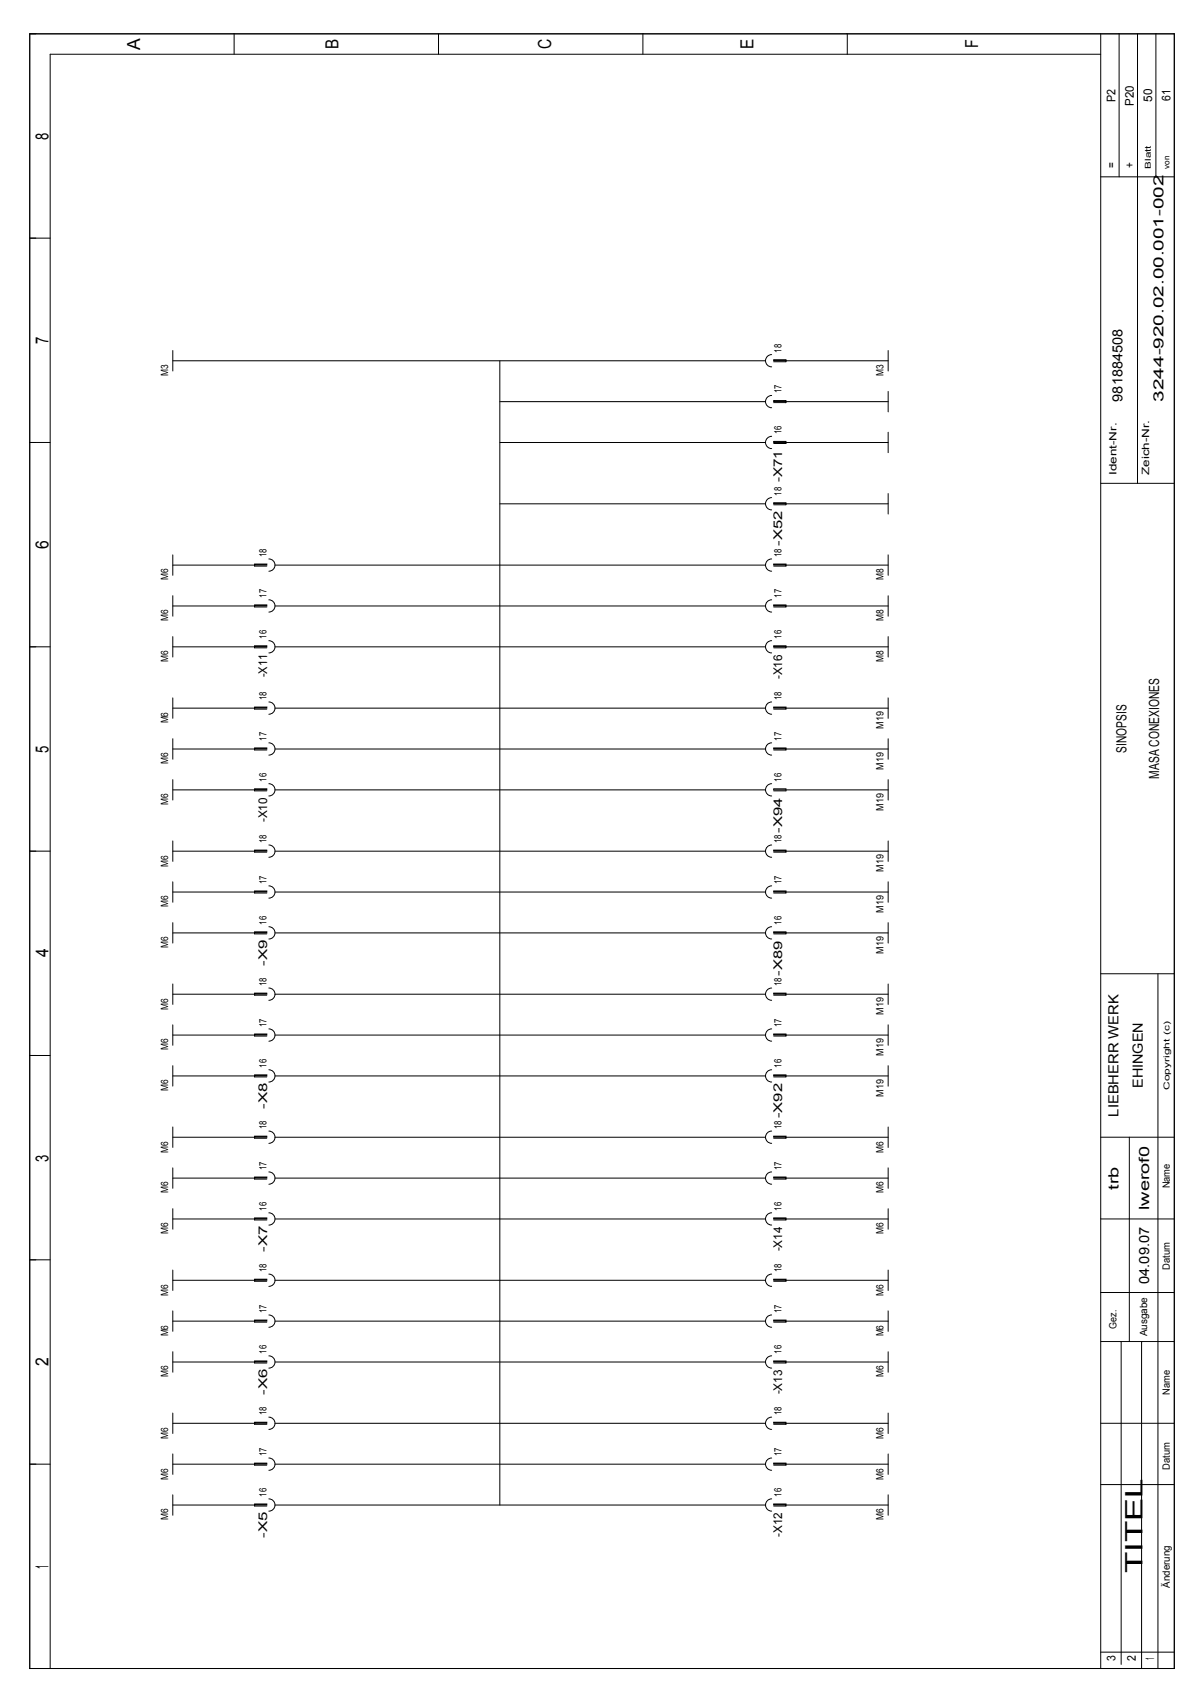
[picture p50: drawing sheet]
<svg xmlns="http://www.w3.org/2000/svg" width="210mm" height="297mm" viewBox="0 0 210 297" stroke-linecap="round" stroke-linejoin="round" font-family="sans-serif">
<defs><g id="words">
<text font-size="4.2" x="201.4" y="277.3" transform="rotate(-90 201.4 277.3)">TITEL</text>
<g font-size="3.2">
<text x="24.7" y="8.7" transform="rotate(-90 24.7 8.7)">A</text>
<text x="59.7" y="8.6" transform="rotate(-90 59.7 8.6)">B</text>
<text x="97.1" y="8.7" transform="rotate(-90 97.1 8.7)">C</text>
<text x="132.8" y="8.6" transform="rotate(-90 132.8 8.6)">E</text>
<text x="172.4" y="8.5" transform="rotate(-90 172.4 8.5)">F</text>
<text x="8.5" y="24.7" transform="rotate(-90 8.5 24.7)">8</text>
<text x="8.5" y="60.7" transform="rotate(-90 8.5 60.7)">7</text>
<text x="8.5" y="96.7" transform="rotate(-90 8.5 96.7)">6</text>
<text x="8.5" y="132.7" transform="rotate(-90 8.5 132.7)">5</text>
<text x="8.5" y="168.8" transform="rotate(-90 8.5 168.8)">4</text>
<text x="8.5" y="204.8" transform="rotate(-90 8.5 204.8)">3</text>
<text x="8.5" y="240.8" transform="rotate(-90 8.5 240.8)">2</text>
<text x="8.5" y="276.5" transform="rotate(-90 8.5 276.5)">1</text>
</g>
<g font-size="2.5">
<text x="197.8" y="70.8" transform="rotate(-90 197.8 70.8)">981884508</text>
<text x="205" y="70.8" transform="rotate(-90 205 70.8)">3244-920.02.00.001-002</text>
<text x="198.6" y="132.7" transform="rotate(-90 198.6 132.7)">SINOPSIS</text>
<text x="204.3" y="137.3" transform="rotate(-90 204.3 137.3)">MASA CONEXIONES</text>
<text x="201.4" y="191.8" transform="rotate(-90 201.4 191.8)">EHINGEN</text>
<text x="197.1" y="196.8" transform="rotate(-90 197.1 196.8)">LIEBHERR WERK</text>
<text x="197.1" y="209.7" transform="rotate(-90 197.1 209.7)">trb</text>
<text x="202.5" y="213.3" transform="rotate(-90 202.5 213.3)">lwerof0</text>
<text x="202.5" y="226.3" transform="rotate(-90 202.5 226.3)">04.09.07</text>
</g>
<g font-size="2.1">
<text x="196.6" y="18" transform="rotate(-90 196.6 18)">P2</text>
<text x="203.1" y="17.9" transform="rotate(-90 203.1 17.9)">50</text>
<text x="206.3" y="17.7" transform="rotate(-90 206.3 17.7)">61</text>
<text x="199.8" y="18.6" transform="rotate(-90 199.8 18.6)">P20</text>
<text x="196.6" y="29.6" transform="rotate(-90 196.6 29.6)">=</text>
<text x="199.8" y="29.6" transform="rotate(-90 199.8 29.6)">+</text>
<text x="137.9" y="85" transform="rotate(-90 137.9 85)">-X71</text>
<text x="137.9" y="96.3" transform="rotate(-90 137.9 96.3)">-X52</text>
<text x="47.1" y="119.4" transform="rotate(-90 47.1 119.4)">-X11</text>
<text x="137.9" y="119.8" transform="rotate(-90 137.9 119.8)">-X16</text>
<text x="47.1" y="145" transform="rotate(-90 47.1 145)">-X10</text>
<text x="137.9" y="146.8" transform="rotate(-90 137.9 146.8)">-X94</text>
<text x="47.1" y="170.3" transform="rotate(-90 47.1 170.3)">-X9</text>
<text x="137.9" y="172" transform="rotate(-90 137.9 172)">-X89</text>
<text x="47.1" y="195.5" transform="rotate(-90 47.1 195.5)">-X8</text>
<text x="137.9" y="197.1" transform="rotate(-90 137.9 197.1)">-X92</text>
<text x="47.1" y="220.7" transform="rotate(-90 47.1 220.7)">-X7</text>
<text x="137.9" y="220.6" transform="rotate(-90 137.9 220.6)">-X14</text>
<text x="47.1" y="245.9" transform="rotate(-90 47.1 245.9)">-X6</text>
<text x="137.9" y="245.8" transform="rotate(-90 137.9 245.8)">-X13</text>
<text x="47.1" y="271.1" transform="rotate(-90 47.1 271.1)">-X5</text>
<text x="137.9" y="271" transform="rotate(-90 137.9 271)">-X12</text>
<text x="196.6" y="292.9" transform="rotate(-90 196.6 292.9)">3</text>
<text x="200.2" y="292.8" transform="rotate(-90 200.2 292.8)">2</text>
<text x="203.4" y="292.6" transform="rotate(-90 203.4 292.6)">1</text>
</g>
<g font-size="1.8">
<text x="137.7" y="62.2" transform="rotate(-90 137.7 62.2)">18</text>
<text x="29.7" y="66.3" transform="rotate(-90 29.7 66.3)">M3</text>
<text x="137.7" y="69.4" transform="rotate(-90 137.7 69.4)">17</text>
<text x="155.7" y="66.3" transform="rotate(-90 155.7 66.3)">M3</text>
<text x="137.7" y="76.6" transform="rotate(-90 137.7 76.6)">16</text>
<text x="196.8" y="83.8" transform="rotate(-90 196.8 83.8)">Ident-Nr.</text>
<text x="202.6" y="83.8" transform="rotate(-90 202.6 83.8)">Zeich-Nr.</text>
<text x="137.7" y="87.4" transform="rotate(-90 137.7 87.4)">18</text>
<text x="46.9" y="98.2" transform="rotate(-90 46.9 98.2)">18</text>
<text x="137.7" y="98.2" transform="rotate(-90 137.7 98.2)">18</text>
<text x="29.7" y="102.3" transform="rotate(-90 29.7 102.3)">M6</text>
<text x="46.9" y="105.4" transform="rotate(-90 46.9 105.4)">17</text>
<text x="137.7" y="105.4" transform="rotate(-90 137.7 105.4)">17</text>
<text x="155.7" y="102.3" transform="rotate(-90 155.7 102.3)">M8</text>
<text x="29.7" y="109.5" transform="rotate(-90 29.7 109.5)">M6</text>
<text x="46.9" y="112.6" transform="rotate(-90 46.9 112.6)">16</text>
<text x="137.7" y="112.6" transform="rotate(-90 137.7 112.6)">16</text>
<text x="155.7" y="109.5" transform="rotate(-90 155.7 109.5)">M8</text>
<text x="29.7" y="116.7" transform="rotate(-90 29.7 116.7)">M6</text>
<text x="155.7" y="116.7" transform="rotate(-90 155.7 116.7)">M8</text>
<text x="46.9" y="123.4" transform="rotate(-90 46.9 123.4)">18</text>
<text x="137.7" y="123.4" transform="rotate(-90 137.7 123.4)">18</text>
<text x="29.7" y="127.5" transform="rotate(-90 29.7 127.5)">M6</text>
<text x="46.9" y="130.6" transform="rotate(-90 46.9 130.6)">17</text>
<text x="137.7" y="130.6" transform="rotate(-90 137.7 130.6)">17</text>
<text x="155.7" y="128.5" transform="rotate(-90 155.7 128.5)">M19</text>
<text x="29.7" y="134.7" transform="rotate(-90 29.7 134.7)">M6</text>
<text x="46.9" y="137.8" transform="rotate(-90 46.9 137.8)">16</text>
<text x="137.7" y="137.8" transform="rotate(-90 137.7 137.8)">16</text>
<text x="155.7" y="135.7" transform="rotate(-90 155.7 135.7)">M19</text>
<text x="29.7" y="141.9" transform="rotate(-90 29.7 141.9)">M6</text>
<text x="155.7" y="142.9" transform="rotate(-90 155.7 142.9)">M19</text>
<text x="46.9" y="148.6" transform="rotate(-90 46.9 148.6)">18</text>
<text x="137.7" y="148.6" transform="rotate(-90 137.7 148.6)">18</text>
<text x="29.7" y="152.8" transform="rotate(-90 29.7 152.8)">M6</text>
<text x="46.9" y="155.8" transform="rotate(-90 46.9 155.8)">17</text>
<text x="137.7" y="155.8" transform="rotate(-90 137.7 155.8)">17</text>
<text x="155.7" y="153.7" transform="rotate(-90 155.7 153.7)">M19</text>
<text x="29.7" y="160" transform="rotate(-90 29.7 160)">M6</text>
<text x="155.7" y="160.9" transform="rotate(-90 155.7 160.9)">M19</text>
<text x="29.7" y="167.2" transform="rotate(-90 29.7 167.2)">M6</text>
<text x="46.9" y="163" transform="rotate(-90 46.9 163)">16</text>
<text x="137.7" y="163" transform="rotate(-90 137.7 163)">16</text>
<text x="46.9" y="173.8" transform="rotate(-90 46.9 173.8)">18</text>
<text x="137.7" y="173.8" transform="rotate(-90 137.7 173.8)">18</text>
<text x="155.7" y="168.1" transform="rotate(-90 155.7 168.1)">M19</text>
<text x="29.7" y="178" transform="rotate(-90 29.7 178)">M6</text>
<text x="155.7" y="178.9" transform="rotate(-90 155.7 178.9)">M19</text>
<text x="29.7" y="185.2" transform="rotate(-90 29.7 185.2)">M6</text>
<text x="46.9" y="181" transform="rotate(-90 46.9 181)">17</text>
<text x="137.7" y="181" transform="rotate(-90 137.7 181)">17</text>
<text x="46.9" y="188.2" transform="rotate(-90 46.9 188.2)">16</text>
<text x="137.7" y="188.2" transform="rotate(-90 137.7 188.2)">16</text>
<text x="155.7" y="186.1" transform="rotate(-90 155.7 186.1)">M19</text>
<text x="29.7" y="192.4" transform="rotate(-90 29.7 192.4)">M6</text>
<text x="155.7" y="193.3" transform="rotate(-90 155.7 193.3)">M19</text>
<text x="29.7" y="203.2" transform="rotate(-90 29.7 203.2)">M6</text>
<text x="46.9" y="199" transform="rotate(-90 46.9 199)">18</text>
<text x="137.7" y="199" transform="rotate(-90 137.7 199)">18</text>
<text x="155.7" y="203.2" transform="rotate(-90 155.7 203.2)">M6</text>
<text x="46.9" y="206.2" transform="rotate(-90 46.9 206.2)">17</text>
<text x="137.7" y="206.2" transform="rotate(-90 137.7 206.2)">17</text>
<text x="206.2" y="209.5" transform="rotate(-90 206.2 209.5)">Name</text>
<text x="29.7" y="210.4" transform="rotate(-90 29.7 210.4)">M6</text>
<text x="46.9" y="213.4" transform="rotate(-90 46.9 213.4)">16</text>
<text x="137.7" y="213.4" transform="rotate(-90 137.7 213.4)">16</text>
<text x="155.7" y="210.4" transform="rotate(-90 155.7 210.4)">M6</text>
<text x="29.7" y="217.6" transform="rotate(-90 29.7 217.6)">M6</text>
<text x="155.7" y="217.6" transform="rotate(-90 155.7 217.6)">M6</text>
<text x="46.9" y="224.2" transform="rotate(-90 46.9 224.2)">18</text>
<text x="137.7" y="224.2" transform="rotate(-90 137.7 224.2)">18</text>
<text x="206.2" y="223.8" transform="rotate(-90 206.2 223.8)">Datum</text>
<text x="29.7" y="228.4" transform="rotate(-90 29.7 228.4)">M6</text>
<text x="46.9" y="231.5" transform="rotate(-90 46.9 231.5)">17</text>
<text x="137.7" y="231.5" transform="rotate(-90 137.7 231.5)">17</text>
<text x="155.7" y="228.4" transform="rotate(-90 155.7 228.4)">M6</text>
<text x="29.7" y="235.6" transform="rotate(-90 29.7 235.6)">M6</text>
<text x="46.9" y="238.7" transform="rotate(-90 46.9 238.7)">16</text>
<text x="137.7" y="238.7" transform="rotate(-90 137.7 238.7)">16</text>
<text x="155.7" y="235.6" transform="rotate(-90 155.7 235.6)">M6</text>
<text x="196.8" y="234.2" transform="rotate(-90 196.8 234.2)">Gez.</text>
<text x="202.2" y="235.6" transform="rotate(-90 202.2 235.6)">Ausgabe</text>
<text x="29.7" y="242.8" transform="rotate(-90 29.7 242.8)">M6</text>
<text x="155.7" y="242.8" transform="rotate(-90 155.7 242.8)">M6</text>
<text x="206.2" y="245.9" transform="rotate(-90 206.2 245.9)">Name</text>
<text x="46.9" y="249.5" transform="rotate(-90 46.9 249.5)">18</text>
<text x="137.7" y="249.5" transform="rotate(-90 137.7 249.5)">18</text>
<text x="29.7" y="253.6" transform="rotate(-90 29.7 253.6)">M6</text>
<text x="46.9" y="256.7" transform="rotate(-90 46.9 256.7)">17</text>
<text x="137.7" y="256.7" transform="rotate(-90 137.7 256.7)">17</text>
<text x="155.7" y="253.6" transform="rotate(-90 155.7 253.6)">M6</text>
<text x="29.7" y="260.8" transform="rotate(-90 29.7 260.8)">M6</text>
<text x="46.9" y="263.9" transform="rotate(-90 46.9 263.9)">16</text>
<text x="137.7" y="263.9" transform="rotate(-90 137.7 263.9)">16</text>
<text x="155.7" y="260.8" transform="rotate(-90 155.7 260.8)">M6</text>
<text x="206.2" y="259.1" transform="rotate(-90 206.2 259.1)">Datum</text>
<text x="29.7" y="268" transform="rotate(-90 29.7 268)">M6</text>
<text x="155.7" y="268" transform="rotate(-90 155.7 268)">M6</text>
<text x="206.2" y="279.9" transform="rotate(-90 206.2 279.9)">Änderung</text>
</g>
<g font-size="1.4">
<text x="202.9" y="29.7" transform="rotate(-90 202.9 29.7)">Blatt</text>
<text x="206.1" y="29.7" transform="rotate(-90 206.1 29.7)">von</text>
<text x="206.1" y="192.1" transform="rotate(-90 206.1 192.1)">Copyright (c)</text>
</g>
</g></defs>
<g fill="none" stroke="#000" stroke-width=".18">
<path d="M5.2 6h201.8v288.1h-201.8zM41.3 6v3.6M77.3 6v3.6M113.3 6v3.6M149.3 6v3.6M194 9.6h-185.2v284.5M194 6v288.1M197.2 6v25.2M200.5 6v79.2M203.7 6v25.2M194 31.2h13M5.2 42h3.6"/>
<path d="M5.2 78h3.6M30.5 61.8v3.6M30.5 63.6h104.4M88.1 63.6v201.7M88.1 78h46.8M88.1 70.8h46.8M136 76.9a1.08 1.08 0 0 0-1.1 1.1 1.08 1.08 0 0 0 1.1 1.1M136 69.7a1.08 1.08 0 0 0-1.1 1.1 1.08 1.08 0 0 0 1.1 1.1M136 62.5a1.08 1.08 0 0 0-1.1 1.1 1.08 1.08 0 0 0 1.1 1.1M156.5 78h-20.1v-.2h2.1v.4h-2.1M156.5 70.8h-20.1v-.2h2.1v.4h-2.1M156.5 63.6h-20.1v-.2h2.1v.4h-2.1"/>
<path d="M156.5 61.8v3.6M156.5 69v3.6M156.5 76.2v3.6M30.5 99.6h16.5v-.2h-2.1v.4h2.1M30.5 97.8v3.6M47.4 98.5a1.08 1.08 0 0 1 1.1 1.1 1.08 1.08 0 0 1-1.1 1.1M48.5 99.6h86.4M88.1 88.8h46.8M136 98.5a1.08 1.08 0 0 0-1.1 1.1 1.08 1.08 0 0 0 1.1 1.1M136 87.7a1.08 1.08 0 0 0-1.1 1.1 1.08 1.08 0 0 0 1.1 1.1M156.5 99.6h-20.1v-.2h2.1v.4h-2.1M156.5 88.8h-20.1v-.2h2.1v.4h-2.1"/>
<path d="M156.5 87v3.6M156.5 97.8v3.6M194 85.2h13M5.2 114h3.6M30.5 114h16.5v-.2h-2.1v.4h2.1M30.5 106.8h14.4M30.5 105v3.6M30.5 112.2v3.6M44.9 106.8h2.1v-.2h-2.1v.4h2.1M47.4 112.9a1.08 1.08 0 0 1 1.1 1.1 1.08 1.08 0 0 1-1.1 1.1M47.4 105.7a1.08 1.08 0 0 1 1.1 1.1 1.08 1.08 0 0 1-1.1 1.1M48.5 114h86.4"/>
<path d="M48.5 106.8h86.4M136 112.9a1.08 1.08 0 0 0-1.1 1.1 1.08 1.08 0 0 0 1.1 1.1M136 105.7a1.08 1.08 0 0 0-1.1 1.1 1.08 1.08 0 0 0 1.1 1.1M138.5 106.8h18M138.5 106.8h-2.1v-.2h2.1v.4h-2.1M156.5 114h-20.1v-.2h2.1v.4h-2.1M156.5 105v3.6M156.5 112.2v3.6M30.5 139.2h16.5v-.1h-2.1v.3h2.1M30.5 132h16.5v-.1h-2.1v.3h2.1M30.5 124.8h16.5v-.2h-2.1v.4h2.1M30.5 123v3.6"/>
<path d="M30.5 130.2v3.6M30.5 137.4v3.6M47.4 138.2a1.08 1.08 0 0 1 1.1 1 1.08 1.08 0 0 1-1.1 1.1M47.4 131a1.08 1.08 0 0 1 1.1 1 1.08 1.08 0 0 1-1.1 1.1M47.4 123.7a1.08 1.08 0 0 1 1.1 1.1 1.08 1.08 0 0 1-1.1 1.1M48.5 139.2h86.4M48.5 132h86.4M48.5 124.8h86.4M136 138.2a1.08 1.08 0 0 0-1.1 1 1.08 1.08 0 0 0 1.1 1.1M136 131a1.08 1.08 0 0 0-1.1 1 1.08 1.08 0 0 0 1.1 1.1M136 123.7a1.08 1.08 0 0 0-1.1 1.1 1.08 1.08 0 0 0 1.1 1.1M156.5 139.2h-20.1v-.1h2.1v.3h-2.1"/>
<path d="M156.5 132h-20.1v-.1h2.1v.3h-2.1M156.5 124.8h-20.1v-.2h2.1v.4h-2.1M156.5 123v3.6M156.5 130.2v3.6M156.5 137.4v3.6M5.2 150h3.6M30.5 157.3l16.5-.1v-.1h-2.1v.3h2.1M30.5 150h14.4M30.5 148.2v3.6M30.5 155.4v3.6M44.9 150h2.1v-.1h-2.1v.3h2.1M47.4 156.2a1.08 1.08 0 0 1 1.1 1 1.08 1.08 0 0 1-1.1 1.1"/>
<path d="M47.4 149a1.08 1.08 0 0 1 1.1 1 1.08 1.08 0 0 1-1.1 1.1M48.5 157.3h86.4M48.5 150h86.4M136 156.2a1.08 1.08 0 0 0-1.1 1 1.08 1.08 0 0 0 1.1 1.1M136 149a1.08 1.08 0 0 0-1.1 1 1.08 1.08 0 0 0 1.1 1.1M138.5 150h18M138.5 150h-2.1v-.1h2.1v.3h-2.1M156.5 157.3l-20.1-.1v-.1h2.1v.3h-2.1M156.5 148.2v3.6M156.5 155.4v3.7M30.5 175.3h16.5v-.2h-2.1v.3h2.1M30.5 164.5h14.4"/>
<path d="M30.5 162.7v3.6M30.5 173.5v3.6M44.9 164.5h2.1v-.2h-2.1v.3h2.1M47.4 174.2a1.08 1.08 0 0 1 1.1 1.1 1.08 1.08 0 0 1-1.1 1M47.4 163.4a1.08 1.08 0 0 1 1.1 1.1 1.08 1.08 0 0 1-1.1 1M48.5 175.3h86.4M48.5 164.5h86.4M136 174.2a1.08 1.08 0 0 0-1.1 1.1 1.08 1.08 0 0 0 1.1 1M136 163.4a1.08 1.08 0 0 0-1.1 1 1.08 1.08 0 0 0 1.1 1.1M138.5 164.5h18M138.5 164.4h-2.1v-.1h2.1v.3h-2.1M156.5 175.3h-20.1v-.2h2.1v.3h-2.1"/>
<path d="M156.5 162.7v3.6M156.5 173.5v3.6M194 171.7h13M204.1 171.7v122.4M5.2 186.1h3.6M30.5 189.7h16.5v-.2h-2.1v.3h2.1M30.5 182.5h16.5v-.2h-2.1v.3h2.1M30.5 180.7v3.6M30.5 187.9v3.6M30.5 198.7v3.6M47.4 199.4a1.08 1.08 0 0 1 1.1 1.1 1.08 1.08 0 0 1-1.1 1.1M47.4 188.6a1.08 1.08 0 0 1 1.1 1.1 1.08 1.08 0 0 1-1.1 1"/>
<path d="M47.4 181.4a1.08 1.08 0 0 1 1.1 1.1 1.08 1.08 0 0 1-1.1 1M48.5 189.7h86.4M48.5 182.5h86.4M136 199.4a1.08 1.08 0 0 0-1.1 1.1 1.08 1.08 0 0 0 1.1 1.1M136 188.6a1.08 1.08 0 0 0-1.1 1.1 1.08 1.08 0 0 0 1.1 1M136 181.4a1.08 1.08 0 0 0-1.1 1.1 1.08 1.08 0 0 0 1.1 1M156.5 189.7h-20.1v-.2h2.1v.3h-2.1M156.5 182.5h-20.1v-.2h2.1v.3h-2.1M156.5 180.7v3.6M156.5 187.9v3.6M156.5 198.7v3.6M30.5 214.9h16.5v-.2h-2.1v.4h2.1"/>
<path d="M30.5 200.5h16.5v-.2h-2.1v.4h2.1M30.5 207.7h14.4M30.5 205.9v3.6M30.5 213.1v3.6M44.9 207.7h2.1v-.2h-2.1v.4h2.1M47.4 213.8a1.08 1.08 0 0 1 1.1 1.1 1.08 1.08 0 0 1-1.1 1.1M47.4 206.6a1.08 1.08 0 0 1 1.1 1.1 1.08 1.08 0 0 1-1.1 1.1M48.5 214.9h86.4M48.5 207.7h86.4M48.5 200.5h86.4M136 213.8a1.08 1.08 0 0 0-1.1 1.1 1.08 1.08 0 0 0 1.1 1.1M136 206.6a1.08 1.08 0 0 0-1.1 1.1 1.08 1.08 0 0 0 1.1 1.1"/>
<path d="M138.5 207.7h18M138.5 207.7h-2.1v-.2h2.1v.4h-2.1M156.5 214.9h-20.1v-.2h2.1v.4h-2.1M156.5 200.5h-20.1v-.2h2.1v.4h-2.1M156.5 205.9v3.6M156.5 213.1v3.6M194 214.9h13M194 200.5h13M199 200.5v36M5.2 222.1h3.6M30.5 232.9h16.5v-.2h-2.1v.4h2.1M30.5 225.7h16.5v-.2h-2.1v.4h2.1"/>
<path d="M30.5 223.9v3.6M30.5 231.1v3.6M30.5 238.3v3.6M47.4 239a1.08 1.08 0 0 1 1.1 1.1 1.08 1.08 0 0 1-1.1 1.1M47.4 231.8a1.08 1.08 0 0 1 1.1 1.1 1.08 1.08 0 0 1-1.1 1.1M47.4 224.6a1.08 1.08 0 0 1 1.1 1.1 1.08 1.08 0 0 1-1.1 1.1M48.5 232.9h86.4M48.5 225.7h86.4M136 239a1.08 1.08 0 0 0-1.1 1.1 1.08 1.08 0 0 0 1.1 1.1M136 231.8a1.08 1.08 0 0 0-1.1 1.1 1.08 1.08 0 0 0 1.1 1.1M136 224.6a1.08 1.08 0 0 0-1.1 1.1 1.08 1.08 0 0 0 1.1 1.1M156.5 232.9h-20.1v-.2h2.1v.4h-2.1"/>
<path d="M156.5 225.7h-20.1v-.2h2.1v.4h-2.1M156.5 223.9v3.6M156.5 231.1v3.6M156.5 238.3v3.6M194 236.5h13M194 227.8h13M197.6 236.5v56.9M201.2 236.5v57.6M5.2 258.1h3.6M30.5 258.1h16.5v-.2h-2.1v.4h2.1M30.5 250.9h16.5v-.2h-2.1v.4h2.1M30.5 240.1h16.5v-.2h-2.1v.4h2.1"/>
<path d="M30.5 249.1v3.6M30.5 256.3v3.6M47.4 257a1.08 1.08 0 0 1 1.1 1.1 1.08 1.08 0 0 1-1.1 1.1M47.4 249.8a1.08 1.08 0 0 1 1.1 1.1 1.08 1.08 0 0 1-1.1 1.1M48.5 258.1h86.4M48.5 250.9h86.4M48.5 240.1h86.4M136 257a1.08 1.08 0 0 0-1.1 1.1 1.08 1.08 0 0 0 1.1 1.1M136 249.8a1.08 1.08 0 0 0-1.1 1.1 1.08 1.08 0 0 0 1.1 1.1M138.5 250.9h18M138.5 250.9h-2.1v-.2h2.1v.4h-2.1M156.5 258.1h-20.1v-.2h2.1v.4h-2.1"/>
<path d="M156.5 240.1h-20.1v-.2h2.1v.4h-2.1M156.5 249.1v3.6M156.5 256.3v3.6M194 250.9h13M30.5 265.3h16.5v-.2h-2.1v.4h2.1M30.5 263.5v3.6M47.4 264.2a1.08 1.08 0 0 1 1.1 1.1 1.08 1.08 0 0 1-1.1 1.1M48.5 265.3h86.4M136 264.2a1.08 1.08 0 0 0-1.1 1.1 1.08 1.08 0 0 0 1.1 1.1M156.5 265.3h-20.1v-.2h2.1v.4h-2.1M156.5 263.5v3.6M194 261.7h13"/>
<path d="M194 291.2h13"/>
</g>
<use href="#words"/>
</svg>
